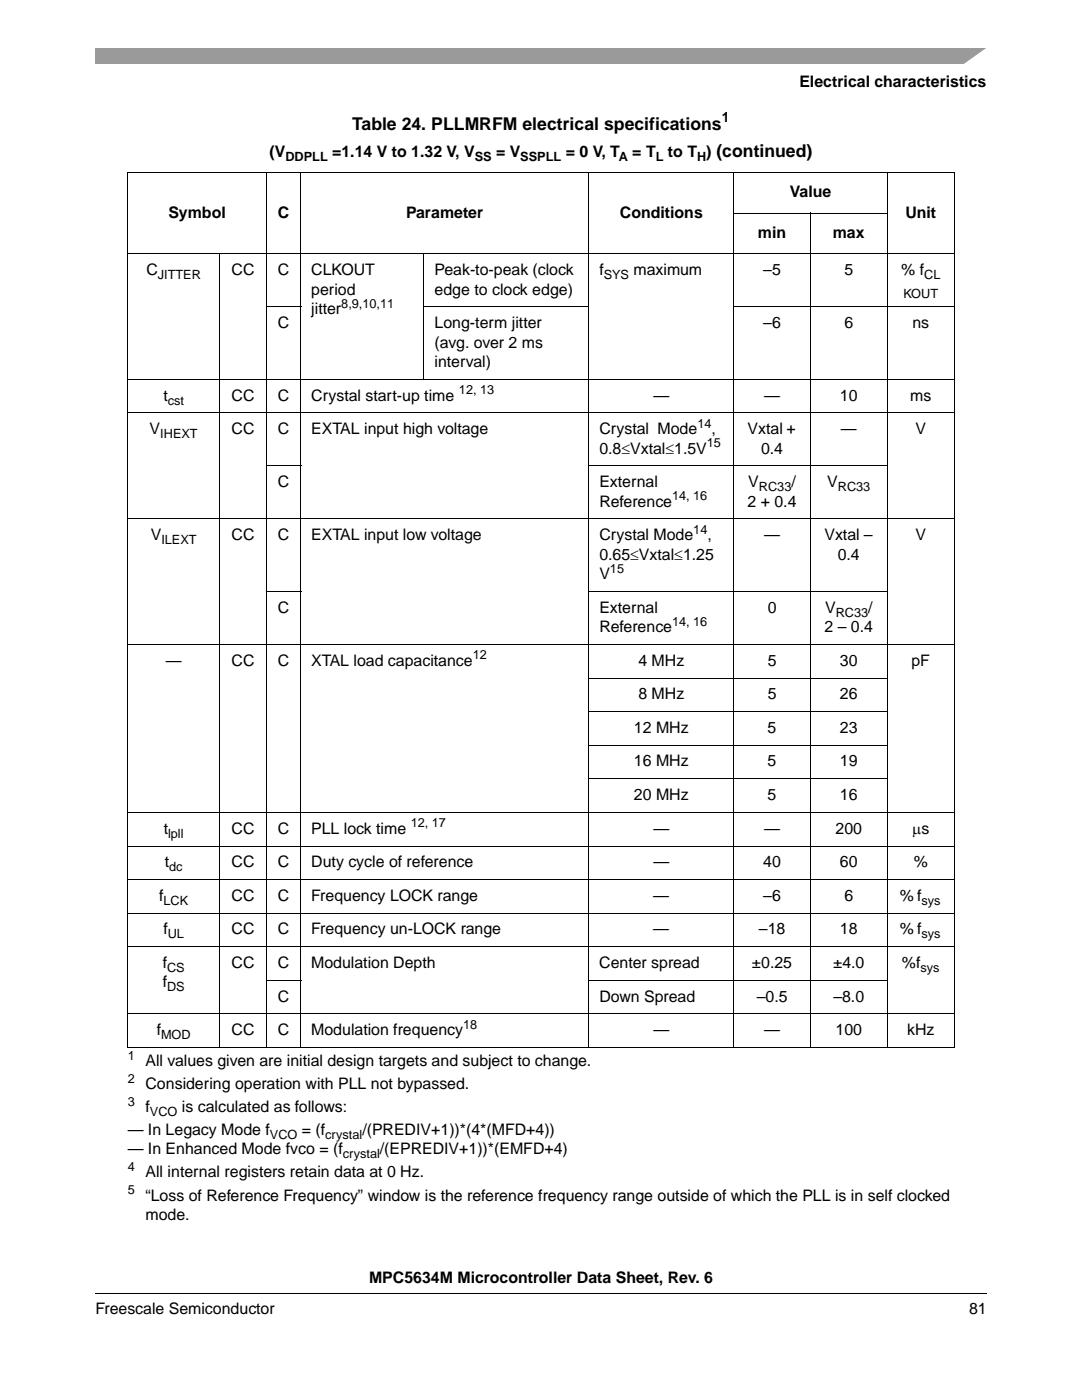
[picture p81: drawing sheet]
<svg xmlns="http://www.w3.org/2000/svg" width="216mm" height="279mm" viewBox="0 0 216 279" stroke-linecap="round" stroke-linejoin="round" font-family="sans-serif">
<defs><g id="words">
<text font-size="3.5" x="70.3" y="25.8">Table 24. PLLMRFM electrical specifications</text>
<g font-size="3.2">
<text x="159.5" y="17.4">Electrical characteristics</text>
<text x="53.8" y="31.2">(V</text>
<text x="66.3" y="31.2">=1.14 V to 1.32 V, V</text>
<text x="99" y="31.2">= V</text>
<text x="112.9" y="31.2">= 0 V, T</text>
<text x="126.2" y="31.2">= T</text>
<text x="133.3" y="31.2">to T ) (continued)</text>
<text x="157.6" y="39.4">Value</text>
<text x="33.6" y="43.4">Symbol</text>
<text x="55.4" y="43.4">C</text>
<text x="81" y="43.4">Parameter</text>
<text x="123.7" y="43.4">Conditions</text>
<text x="151.2" y="47.5">min</text>
<text x="166.2" y="47.5">max</text>
<text x="180.7" y="43.4">Unit</text>
<text x="29.2" y="54.9">C</text>
<text x="46.2" y="54.9">CC</text>
<text x="55.4" y="54.9">C</text>
<text x="62.1" y="54.9">CLKOUT</text>
<text x="62.1" y="58.8">period</text>
<text x="86.7" y="54.9">Peak-to-peak (clock</text>
<text x="86.7" y="58.8">edge to clock edge)</text>
<text x="119.6" y="54.9">f</text>
<text x="126.4" y="54.9">maximum</text>
<text x="152.3" y="54.9">–5</text>
<text x="168.5" y="54.9">5</text>
<text x="179.8" y="54.9">% f</text>
<text x="55.4" y="65.5">C</text>
<text x="62.1" y="62.7">jitter</text>
<text x="86.7" y="65.5">Long-term jitter</text>
<text x="152.3" y="65.5">–6</text>
<text x="168.5" y="65.5">6</text>
<text x="182.1" y="65.5">ns</text>
<text x="86.7" y="69.4">(avg. over 2 ms</text>
<text x="86.7" y="73.2">interval)</text>
<text x="32.6" y="79.9">t</text>
<text x="46.2" y="79.9">CC</text>
<text x="55.4" y="79.9">C</text>
<text x="62.1" y="79.9">Crystal start-up time</text>
<text x="130.4" y="79.9">—</text>
<text x="152.5" y="79.9">—</text>
<text x="167.6" y="79.9">10</text>
<text x="181.6" y="79.9">ms</text>
<text x="29.9" y="86.6">V</text>
<text x="46.2" y="86.6">CC</text>
<text x="55.4" y="86.6">C</text>
<text x="62.1" y="86.6">EXTAL input high voltage</text>
<text x="119.6" y="86.6">Crystal Mode</text>
<text x="142" y="86.6">,</text>
<text x="149.2" y="86.6">Vxtal +</text>
<text x="167.8" y="86.6">—</text>
<text x="182.7" y="86.6">V</text>
<text x="119.6" y="90.5">0.8≤Vxtal≤1.5V</text>
<text x="151.9" y="90.5">0.4</text>
<text x="55.4" y="97.2">C</text>
<text x="119.6" y="97.2">External</text>
<text x="119.6" y="101.1">Reference</text>
<text x="149.2" y="101.1">2 + 0.4</text>
<text x="149.3" y="97.2">V</text>
<text x="157.9" y="97.2">/</text>
<text x="165.1" y="97.2">V</text>
<text x="30.1" y="107.8">V</text>
<text x="46.2" y="107.8">CC</text>
<text x="55.4" y="107.8">C</text>
<text x="62.1" y="107.8">EXTAL input low voltage</text>
<text x="119.6" y="107.8">Crystal Mode</text>
<text x="141.2" y="107.8">,</text>
<text x="152.5" y="107.8">—</text>
<text x="164.5" y="107.8">Vxtal –</text>
<text x="182.7" y="107.8">V</text>
<text x="119.6" y="111.7">0.65≤Vxtal≤1.25</text>
<text x="167.2" y="111.7">0.4</text>
<text x="119.6" y="115.6">V</text>
<text x="55.4" y="122.3">C</text>
<text x="119.6" y="122.3">External</text>
<text x="153.2" y="122.3">0</text>
<text x="164.6" y="122.3">V</text>
<text x="173.2" y="122.3">/</text>
<text x="119.6" y="126.2">Reference</text>
<text x="164.5" y="126.2">2 – 0.4</text>
<text x="33.1" y="132.9">—</text>
<text x="46.2" y="132.9">CC</text>
<text x="55.4" y="132.9">C</text>
<text x="62.1" y="132.9">XTAL load capacitance</text>
<text x="127.4" y="132.9">4 MHz</text>
<text x="153.2" y="132.9">5</text>
<text x="167.6" y="132.9">30</text>
<text x="181.9" y="132.9">pF</text>
<text x="127.4" y="139.6">8 MHz</text>
<text x="153.2" y="139.6">5</text>
<text x="167.6" y="139.6">26</text>
<text x="126.5" y="146.3">12 MHz</text>
<text x="153.2" y="146.3">5</text>
<text x="167.6" y="146.3">23</text>
<text x="126.5" y="153">16 MHz</text>
<text x="153.2" y="153">5</text>
<text x="167.6" y="153">19</text>
<text x="126.5" y="159.7">20 MHz</text>
<text x="153.2" y="159.7">5</text>
<text x="167.6" y="159.7">16</text>
<text x="32.7" y="166.4">t</text>
<text x="46.2" y="166.4">CC</text>
<text x="55.4" y="166.4">C</text>
<text x="62.1" y="166.4">PLL lock time</text>
<text x="130.4" y="166.4">—</text>
<text x="152.5" y="166.4">—</text>
<text x="166.7" y="166.4">200</text>
<text x="182" y="166.4">μs</text>
<text x="32.9" y="173.1">t</text>
<text x="46.2" y="173.1">CC</text>
<text x="55.4" y="173.1">C</text>
<text x="62.1" y="173.1">Duty cycle of reference</text>
<text x="130.4" y="173.1">—</text>
<text x="152.3" y="173.1">40</text>
<text x="167.6" y="173.1">60</text>
<text x="182.3" y="173.1">%</text>
<text x="31.7" y="179.8">f</text>
<text x="46.2" y="179.8">CC</text>
<text x="55.4" y="179.8">C</text>
<text x="62.1" y="179.8">Frequency LOCK range</text>
<text x="130.4" y="179.8">—</text>
<text x="152.3" y="179.8">–6</text>
<text x="168.5" y="179.8">6</text>
<text x="179.5" y="179.8">% f</text>
<text x="32.6" y="186.5">f</text>
<text x="46.2" y="186.5">CC</text>
<text x="55.4" y="186.5">C</text>
<text x="62.1" y="186.5">Frequency un-LOCK range</text>
<text x="130.4" y="186.5">—</text>
<text x="151.4" y="186.5">–18</text>
<text x="167.6" y="186.5">18</text>
<text x="179.5" y="186.5">% f</text>
<text x="32.5" y="197.1">f</text>
<text x="32.5" y="193.2">f</text>
<text x="46.2" y="193.2">CC</text>
<text x="55.4" y="193.2">C</text>
<text x="62.1" y="193.2">Modulation Depth</text>
<text x="119.6" y="193.2">Center spread</text>
<text x="150" y="193.2">±0.25</text>
<text x="166.2" y="193.2">±4.0</text>
<text x="180" y="193.2">%f</text>
<text x="55.4" y="199.9">C</text>
<text x="119.6" y="199.9">Down Spread</text>
<text x="151" y="199.9">–0.5</text>
<text x="166.3" y="199.9">–8.0</text>
<text x="31.3" y="206.6">f</text>
<text x="46.2" y="206.6">CC</text>
<text x="55.4" y="206.6">C</text>
<text x="62.1" y="206.6">Modulation frequency</text>
<text x="130.4" y="206.6">—</text>
<text x="152.5" y="206.6">—</text>
<text x="166.7" y="206.6">100</text>
<text x="181" y="206.6">kHz</text>
<text x="29" y="212.8">All values given are initial design targets and subject to change.</text>
<text x="29" y="217.3">Considering operation with PLL not bypassed.</text>
<text x="29" y="221.9">f</text>
<text x="36.3" y="221.9">is calculated as follows:</text>
<text x="25.5" y="226.5">— In Legacy Mode f</text>
<text x="60.2" y="226.5">= (f</text>
<text x="72.3" y="226.5">/(PREDIV+1))*(4*(MFD+4))</text>
<text x="25.5" y="230.4">— In Enhanced Mode fvco = (f</text>
<text x="75.8" y="230.4">/(EPREDIV+1))*(EMFD+4)</text>
<text x="29" y="235">All internal registers retain data at 0 Hz.</text>
<text x="29" y="239.6">“Loss of Reference Frequency” window is the reference frequency range outside of which the PLL is in self clocked</text>
<text x="29" y="243.5">mode.</text>
<text x="73.6" y="256.1">MPC5634M Microcontroller Data Sheet, Rev. 6</text>
<text x="19" y="262.3">Freescale Semiconductor</text>
<text x="193.4" y="262.3">81</text>
</g>
<text font-size="2.8" x="144" y="24.4">1</text>
<g font-size="2.5">
<text x="57" y="32">DDPLL</text>
<text x="94.7" y="32">SS</text>
<text x="103.8" y="32">SSPLL</text>
<text x="123.5" y="32">A</text>
<text x="130.9" y="32">L</text>
<text x="139.1" y="32">H</text>
<text x="31.5" y="55.7">JITTER</text>
<text x="120.5" y="55.7">SYS</text>
<text x="180.3" y="59.6">KOUT</text>
<text x="184.4" y="55.7">CL</text>
<text x="68.1" y="61.4">8,9,10,11</text>
<text x="33.5" y="80.7">cst</text>
<text x="91.6" y="78.7">12, 13</text>
<text x="32" y="87.4">IHEXT</text>
<text x="139.1" y="85.4">14</text>
<text x="141" y="89.3">15</text>
<text x="134.1" y="99.8">14, 16</text>
<text x="151.4" y="98">RC33</text>
<text x="167.2" y="98">RC33</text>
<text x="138.3" y="106.5">14</text>
<text x="32.2" y="108.6">ILEXT</text>
<text x="121.7" y="114.3">15</text>
<text x="134.1" y="124.9">14, 16</text>
<text x="166.8" y="123.1">RC33</text>
<text x="94.3" y="131.6">12</text>
<text x="33.5" y="167.2">lpll</text>
<text x="82" y="165.1">12, 17</text>
<text x="33.8" y="173.9">dc</text>
<text x="32.6" y="180.6">LCK</text>
<text x="183.9" y="180.6">sys</text>
<text x="33.5" y="187.3">UL</text>
<text x="183.9" y="187.3">sys</text>
<text x="33.3" y="194">CS</text>
<text x="33.3" y="197.9">DS</text>
<text x="183.7" y="194">sys</text>
<text x="32.2" y="207.4">MOD</text>
<text x="92.4" y="205.3">18</text>
<text x="25.5" y="211.5">1</text>
<text x="25.5" y="216.1">2</text>
<text x="25.5" y="220.7">3</text>
<text x="29.9" y="222.7">VCO</text>
<text x="53.8" y="227.3">VCO</text>
<text x="64.9" y="227.3">crystal</text>
<text x="25.5" y="233.7">4</text>
<text x="68.4" y="231.2">crystal</text>
<text x="25.5" y="238.3">5</text>
</g>
</g></defs>
<path d="M19 258v.2z" fill="#000"/>
<path d="M19 258.1h177.8" fill="none" stroke="#000" stroke-width=".2"/>
<path d="M19 9.5h177.8v3.2h-177.8z" fill="#9a9a9a"/>
<path d="M192 13l5.3-3.8h1.5v3.8z" fill="#fff"/>
<path d="M25.5 209.1h164.9v1.6h-164.9z" fill="#fff"/>
<g fill="none" stroke="#000" stroke-width=".2">
<path d="M25.4 34.4h165.1M25.5 34.5v174.5M53.2 34.3v174.8M60 34.3v174.8M117.5 34.3v174.8M146.5 34.3v174.8M177.1 34.3v174.8M190.4 34.5v174.5M25.4 50.7h165.1M43.8 50.6v158.5M84.6 50.6v25.2M146.4 42.5h30.7"/>
<path d="M161.7 42.5v166.6M25.4 75.7h165.1M53.1 61.2h7M84.5 61.2h33.1M146.4 61.2h44.1M25.4 82.4h165.1M53.1 93h7M117.4 93h59.7M25.4 103.6h165.1M53.1 118h7M117.4 118h59.7M25.4 128.6h165.1"/>
<path d="M117.4 135.3h59.7M117.4 142h59.7M117.4 148.7h59.7M117.4 155.4h59.7M25.4 162.1h165.1M25.4 168.8h165.1M25.4 175.5h165.1M25.4 182.2h165.1M25.4 189h165.1M53.1 195.6h7M117.4 195.6h59.7M25.4 202.4h165.1"/>
<path d="M25.4 209.1h165.1"/>
</g>
<use href="#words"/>
</svg>
